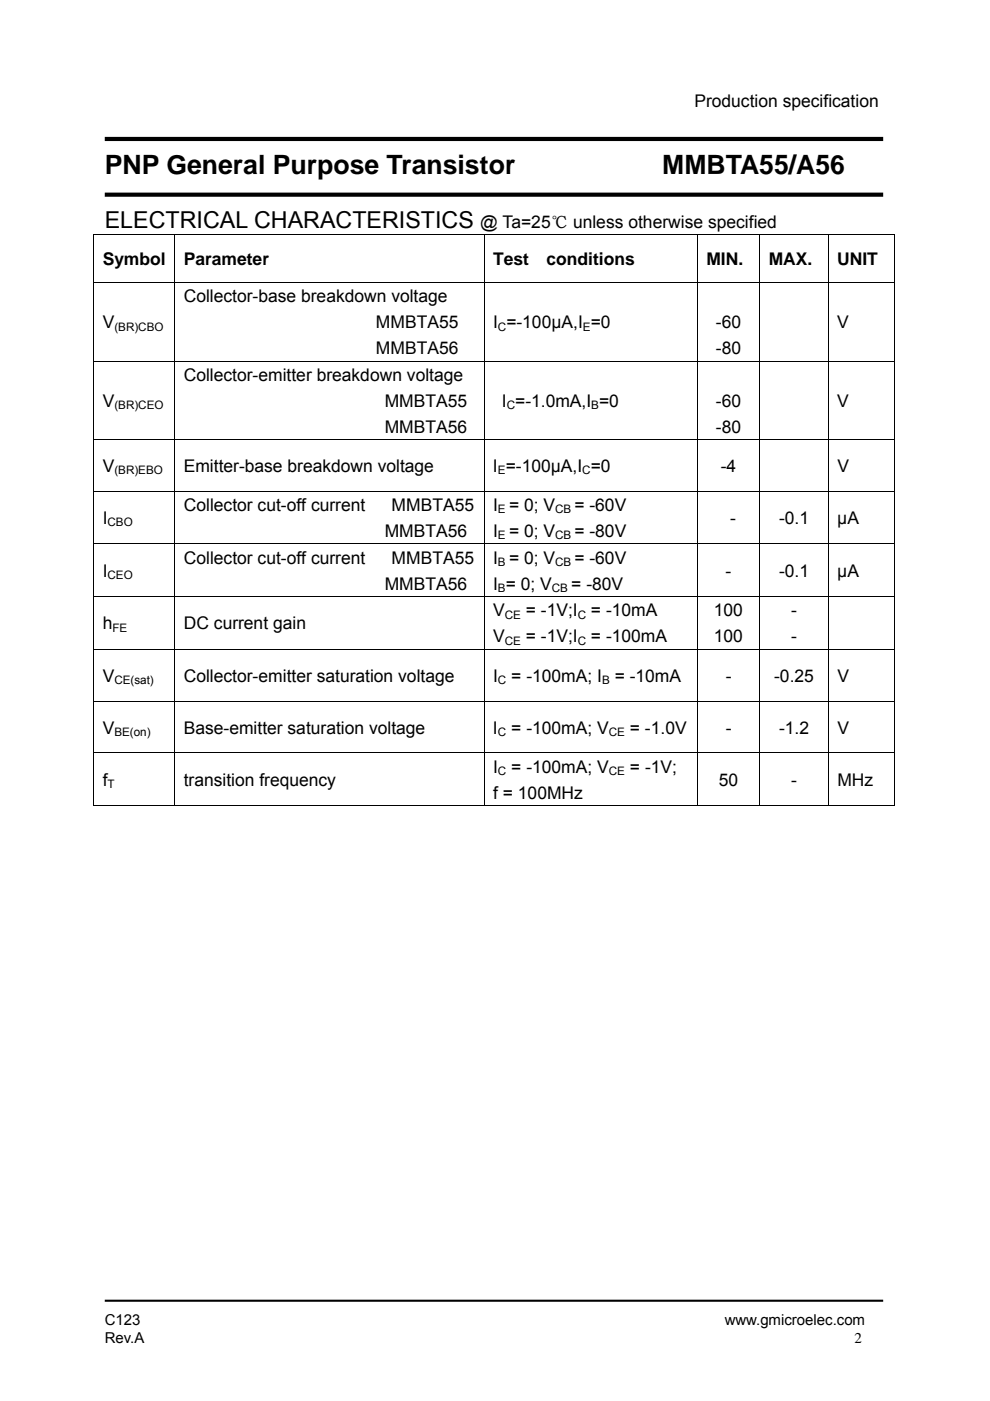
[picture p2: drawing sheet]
<svg xmlns="http://www.w3.org/2000/svg" width="210mm" height="297mm" viewBox="0 0 210 297" stroke-linecap="round" stroke-linejoin="round" font-family="sans-serif">
<defs><g id="words">
<g font-size="5.7">
<text x="22.2" y="37">PNP General Purpose Transistor</text>
<text x="140.5" y="37">MMBTA55/A56</text>
</g>
<text font-size="4.9" x="22.2" y="48.3">ELECTRICAL CHARACTERISTICS</text>
<g font-size="3.7">
<text x="147.3" y="22.7">Production specification</text>
<text x="101.9" y="48.3">@ Ta=25℃ unless otherwise specified</text>
<text x="21.8" y="56.2">Symbol</text>
<text x="39" y="56.2">Parameter</text>
<text x="104.6" y="56.2">Test</text>
<text x="115.9" y="56.2">conditions</text>
<text x="149.8" y="56.2">MIN.</text>
<text x="163.1" y="56.2">MAX.</text>
<text x="177.6" y="56.2">UNIT</text>
<text x="39" y="64.1">Collector-base breakdown voltage</text>
<text x="21.8" y="69.6">V</text>
<text x="79.7" y="69.6">MMBTA55</text>
<text x="104.6" y="69.6">I =-100μA,I =0</text>
<text x="151.8" y="69.6">-60</text>
<text x="177.6" y="69.6">V</text>
<text x="79.7" y="75.1">MMBTA56</text>
<text x="151.8" y="75.1">-80</text>
<text x="39" y="80.8">Collector-emitter breakdown voltage</text>
<text x="21.8" y="86.3">V</text>
<text x="81.6" y="86.3">MMBTA55</text>
<text x="106.4" y="86.3">I =-1.0mA,I =0</text>
<text x="151.8" y="86.3">-60</text>
<text x="177.6" y="86.3">V</text>
<text x="81.6" y="91.8">MMBTA56</text>
<text x="151.8" y="91.8">-80</text>
<text x="21.8" y="100">V</text>
<text x="39" y="100">Emitter-base breakdown voltage</text>
<text x="104.6" y="100">I =-100μA,I =0</text>
<text x="152.9" y="100">-4</text>
<text x="177.6" y="100">V</text>
<text x="21.8" y="111.1">I</text>
<text x="39" y="108.3">Collector cut-off current</text>
<text x="81.6" y="113.8">MMBTA56</text>
<text x="83.1" y="108.3">MMBTA55</text>
<text x="104.6" y="113.8">I = 0; V</text>
<text x="104.6" y="108.3">I = 0; V</text>
<text x="121.9" y="108.3">= -60V</text>
<text x="121.9" y="113.8">= -80V</text>
<text x="154.8" y="111.1">-</text>
<text x="165.2" y="111.1">-0.1</text>
<text x="177.6" y="111.1">μA</text>
<text x="39" y="119.5">Collector cut-off current</text>
<text x="83.1" y="119.5">MMBTA55</text>
<text x="104.6" y="119.5">I = 0; V</text>
<text x="121.9" y="119.5">= -60V</text>
<text x="21.8" y="122.3">I</text>
<text x="81.6" y="125">MMBTA56</text>
<text x="104.6" y="125">I = 0; V</text>
<text x="121.2" y="125">= -80V</text>
<text x="153.9" y="122.3">-</text>
<text x="165.2" y="122.3">-0.1</text>
<text x="177.6" y="122.3">μA</text>
<text x="104.6" y="130.7">V</text>
<text x="111.5" y="130.7">= -1V;I</text>
<text x="125.3" y="130.7">= -10mA</text>
<text x="151.4" y="130.7">100</text>
<text x="167.8" y="130.7">-</text>
<text x="21.8" y="133.4">h</text>
<text x="39" y="133.4">DC current gain</text>
<text x="104.6" y="136.2">V</text>
<text x="111.5" y="136.2">= -1V;I</text>
<text x="125.3" y="136.2">= -100mA</text>
<text x="151.4" y="136.2">100</text>
<text x="167.8" y="136.2">-</text>
<text x="21.8" y="144.6">V</text>
<text x="39" y="144.6">Collector-emitter saturation voltage</text>
<text x="104.6" y="144.6">I</text>
<text x="108.4" y="144.6">= -100mA; I</text>
<text x="130.4" y="144.6">= -10mA</text>
<text x="153.9" y="144.6">-</text>
<text x="164.2" y="144.6">-0.25</text>
<text x="177.6" y="144.6">V</text>
<text x="21.8" y="155.6">V</text>
<text x="39" y="155.6">Base-emitter saturation voltage</text>
<text x="104.6" y="155.6">I</text>
<text x="108.4" y="155.6">= -100mA; V</text>
<text x="133.6" y="155.6">= -1.0V</text>
<text x="153.9" y="155.6">-</text>
<text x="165.2" y="155.6">-1.2</text>
<text x="177.6" y="155.6">V</text>
<text x="21.8" y="166.6">f</text>
<text x="39" y="166.6">transition frequency</text>
<text x="104.6" y="163.8">I</text>
<text x="108.4" y="163.8">= -100mA; V</text>
<text x="133.6" y="163.8">= -1V;</text>
<text x="152.5" y="166.6">50</text>
<text x="167.8" y="166.6">-</text>
<text x="177.6" y="166.6">MHz</text>
<text x="104.6" y="169.3">f = 100MHz</text>
</g>
<g font-size="3.2">
<text x="22.2" y="281">C123</text>
<text x="153.7" y="281">www.gmicroelec.com</text>
<text x="22.2" y="284.7">Rev.A</text>
<text x="181.3" y="284.7">2</text>
</g>
<g font-size="2.5">
<text x="24.3" y="70.1">(BR)CBO</text>
<text x="105.6" y="70.1">C</text>
<text x="123.6" y="70.1">E</text>
<text x="24.3" y="86.8">(BR)CEO</text>
<text x="107.5" y="86.8">C</text>
<text x="125.4" y="86.8">B</text>
<text x="24.3" y="100.6">(BR)EBO</text>
<text x="105.6" y="100.6">E</text>
<text x="123.5" y="100.6">C</text>
<text x="22.8" y="111.6">CBO</text>
<text x="105.6" y="108.8">E</text>
<text x="117.8" y="108.8">CB</text>
<text x="105.6" y="114.3">E</text>
<text x="117.8" y="114.3">CB</text>
<text x="22.8" y="122.8">CEO</text>
<text x="105.6" y="120">B</text>
<text x="105.6" y="125.5">B</text>
<text x="117.1" y="125.5">CB</text>
<text x="117.8" y="120">CB</text>
<text x="107.1" y="131.2">CE</text>
<text x="122.6" y="131.2">C</text>
<text x="23.8" y="134">FE</text>
<text x="107.1" y="136.7">CE</text>
<text x="122.6" y="136.7">C</text>
<text x="24.3" y="145.1">CE(sat)</text>
<text x="105.6" y="145.1">C</text>
<text x="127.7" y="145.1">B</text>
<text x="24.3" y="156.1">BE(on)</text>
<text x="105.6" y="156.1">C</text>
<text x="129.1" y="156.1">CE</text>
<text x="22.8" y="167.1">T</text>
<text x="105.6" y="164.3">C</text>
<text x="129.1" y="164.3">CE</text>
</g>
</g></defs>
<path d="M22.2 275.8h165.1" fill="none" stroke="#000" stroke-width=".44"/>
<path d="M22.2 29.5h165.1M22.2 41.3h165.1" fill="none" stroke="#000" stroke-width=".88" stroke-linecap="butt"/>
<path d="M19.8 49.7h.2v.2h-.2zM189.6 49.7h.1v.2h-.1zM189.6 170.8h.1v.1h-.1z" fill="#000"/>
<g fill="none" stroke="#000" stroke-width=".21">
<path d="M19.8 49.8h169.9M19.8 59.9h169.9M19.9 49.9v9.9M19.9 60v16.5M37.1 49.9v9.9M37.1 60v16.5M102.7 49.9v9.9M102.7 60v16.5M147.9 49.9v9.9M147.9 60v16.5M161.1 49.9v9.9M161.1 60v16.5"/>
<path d="M175.7 49.9v9.9M175.7 60v16.5M189.7 49.9v9.9M189.7 60v16.5M19.8 76.6h169.9M19.9 76.7v16.5M37.1 76.7v16.5M102.7 76.7v16.5M147.9 76.7v16.5M161.1 76.7v16.5M175.7 76.7v16.5M189.7 76.7v16.5"/>
<path d="M19.8 93.3h169.9M19.9 93.3v10.8M37.1 93.3v10.8M102.7 93.3v10.8M147.9 93.3v10.8M161.1 93.3v10.8M175.7 93.3v10.8M189.7 93.3v10.8M19.8 104.1h169.9M19.8 115.3h169.9M19.9 104.2v11.1M19.9 115.4v11"/>
<path d="M37.1 104.2v11.1M37.1 115.4v11M102.7 104.2v11.1M102.7 115.4v11M147.9 104.2v11.1M147.9 115.4v11M161.1 104.2v11.1M161.1 115.4v11M175.7 104.2v11.1M175.7 115.4v11M189.7 104.2v11.1M189.7 115.4v11"/>
<path d="M19.8 126.5h169.9M19.8 137.7h169.9M19.9 126.6v11M19.9 137.8v10.9M37.1 126.6v11M37.1 137.8v10.9M102.7 126.6v11M102.7 137.8v10.9M147.9 126.6v11M147.9 137.8v10.9M161.1 126.6v11M161.1 137.8v10.9"/>
<path d="M175.7 126.6v11M175.7 137.8v10.9M189.7 126.6v11M189.7 137.8v10.9M19.8 148.8h169.9M19.8 159.6h169.9M19.9 148.9v10.7M19.9 159.7v11.2M37.1 148.9v10.7M37.1 159.7v11.2M102.7 148.9v10.7M102.7 159.7v11.2"/>
<path d="M147.9 148.9v10.7M147.9 159.7v11.2M161.1 148.9v10.7M161.1 159.7v11.2M175.7 148.9v10.7M175.7 159.7v11.2M189.7 148.9v10.7M189.7 159.7v11.2M19.8 170.8h17.2M37.2 170.8h65.4M102.8 170.8h45M148 170.8h13.1"/>
<path d="M161.2 170.8h14.4M175.8 170.8h13.8"/>
</g>
<use href="#words"/>
</svg>
